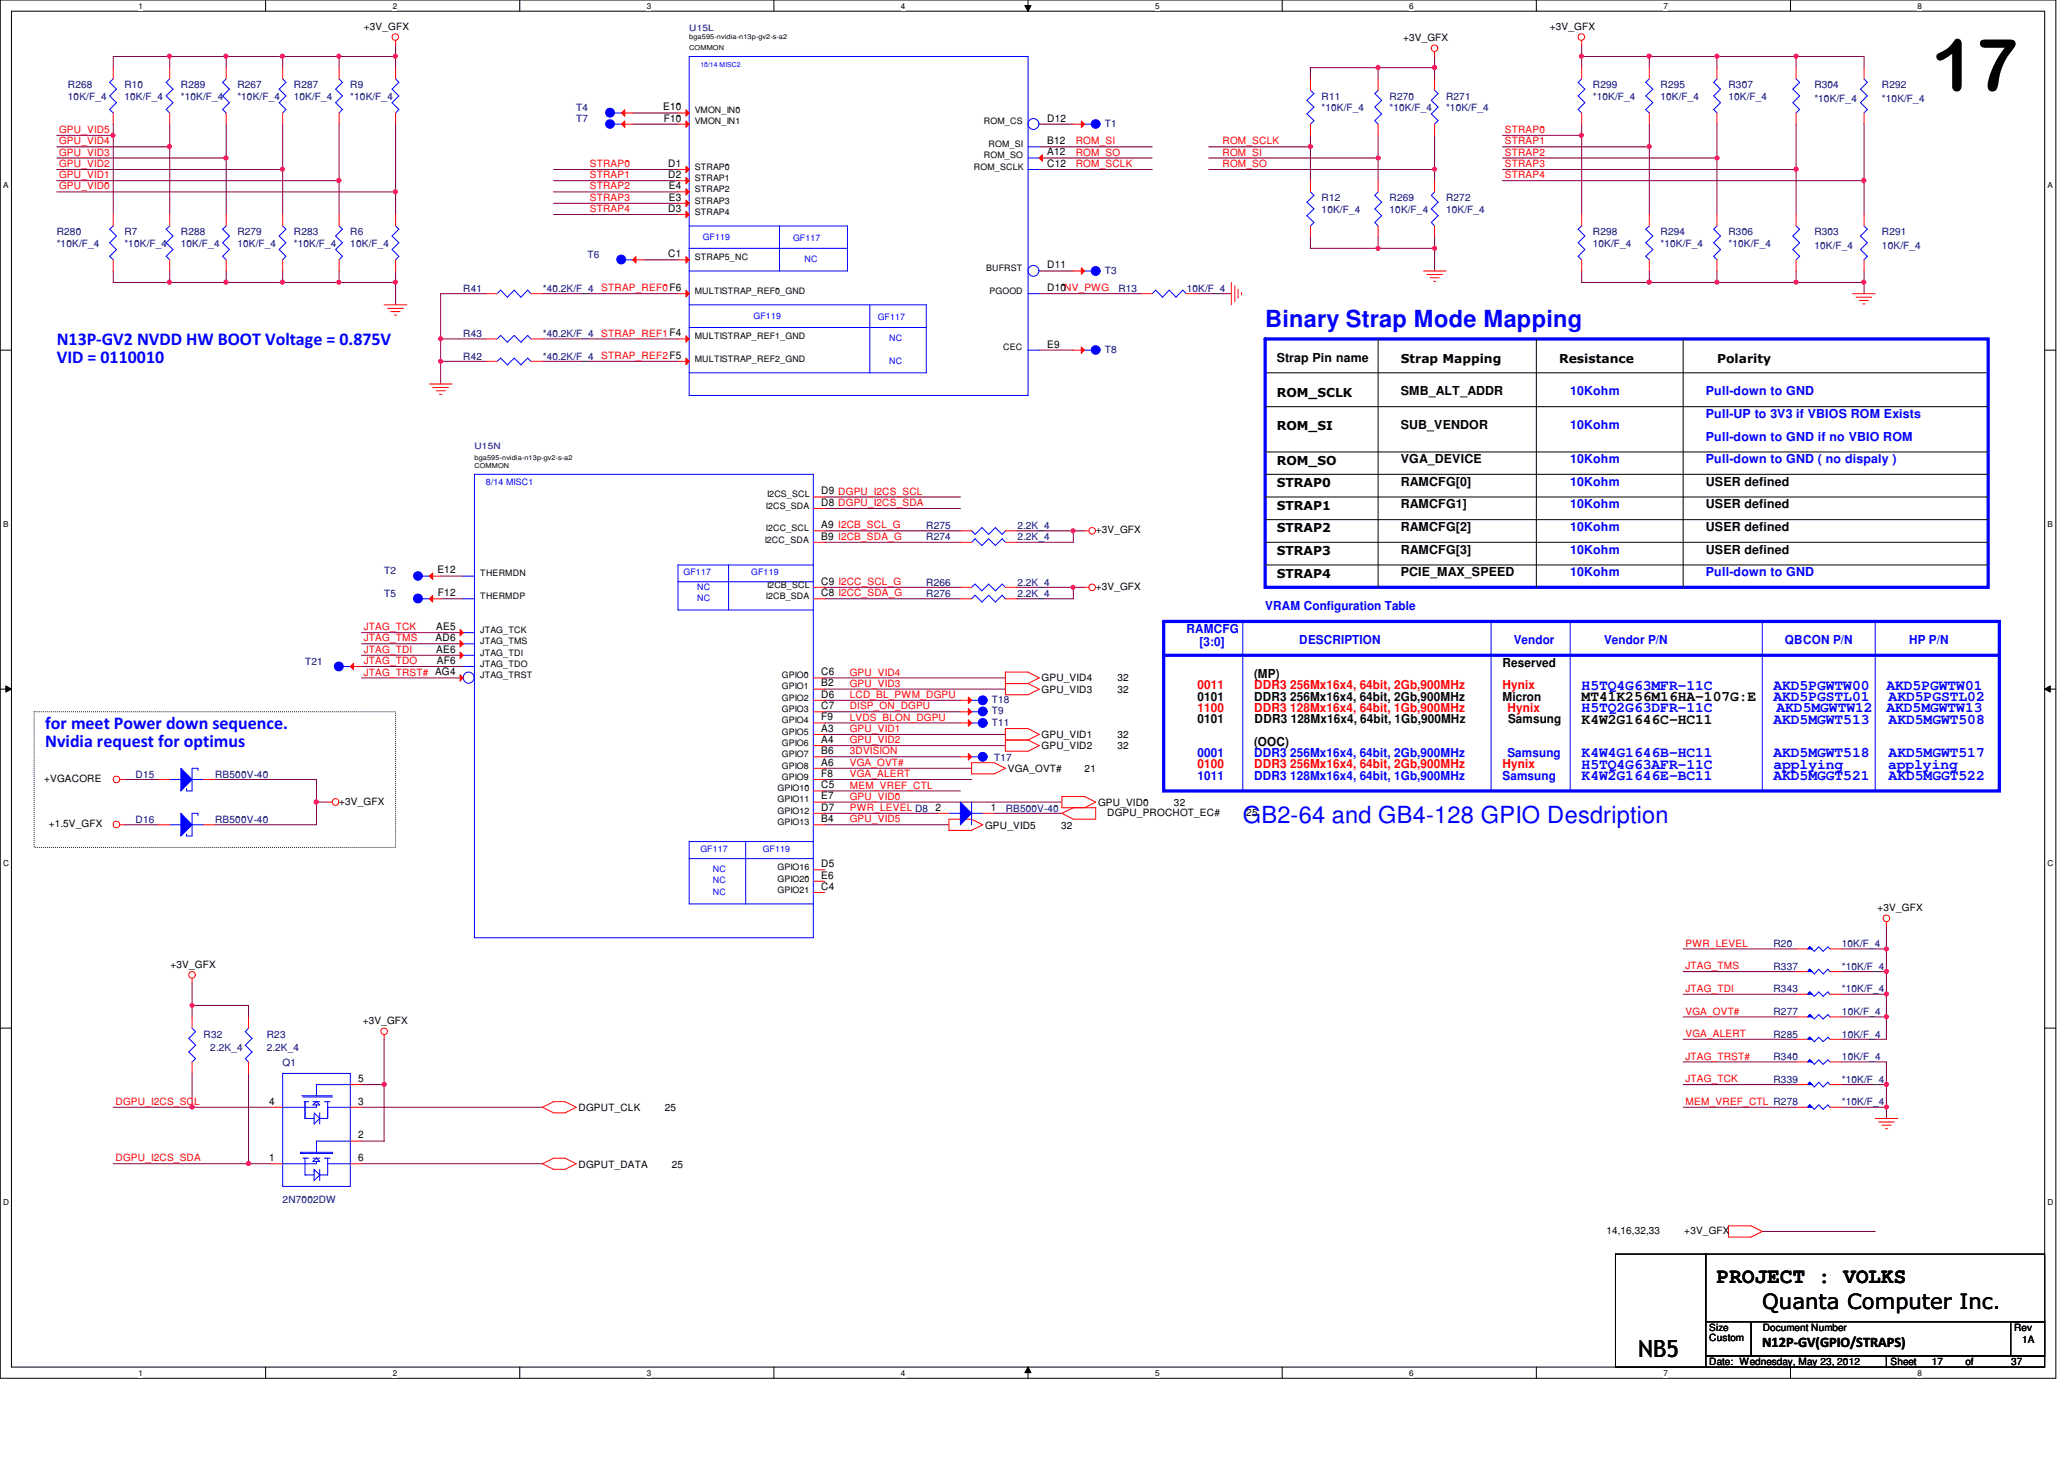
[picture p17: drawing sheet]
<svg xmlns="http://www.w3.org/2000/svg" width="297mm" height="210mm" viewBox="0 0 297 210" stroke-linecap="round" stroke-linejoin="round" font-family="sans-serif">
<defs><g id="words">
<text font-size="10.4" x="278" y="13">17</text>
<g font-size="3.4" fill="#00f">
<text x="182.1" y="47">Binary Strap Mode Mapping</text>
<text x="178.8" y="118.5">GB2-64 and GB4-128 GPIO Desdription</text>
</g>
<text font-size="3.4" x="235.7" y="195.2">NB5</text>
<g font-size="3">
<text x="247.1" y="184.6">PROJECT : VOLKS</text>
<text x="253.6" y="188.3">Quanta Computer Inc.</text>
</g>
<g font-size="2.6" fill="#00f">
<text x="8.2" y="52.2">VID = 0110010</text>
<text x="8.2" y="49.6">N13P-GV2 NVDD HW BOOT Voltage = 0.875V</text>
<text x="6.5" y="104.9">for meet Power down sequence.</text>
<text x="6.5" y="107.4">Nvidia request for optimus</text>
</g>
<g font-size="2.1" fill="#00f">
<text x="227.6" y="99.2">H5TQ4G63MFR-11C</text>
<text x="255.2" y="100.8">AKD5PGSTL01</text>
<text x="255.2" y="99.2">AKD5PGWTW00</text>
<text x="271.5" y="99.2">AKD5PGWTW01</text>
<text x="271.8" y="100.8">AKD5PGSTL02</text>
<text x="227.6" y="102.4">H5TQ2G63DFR-11C</text>
<text x="255.2" y="104.1">AKD5MGWT513</text>
<text x="255.7" y="102.4">AKD5MGWTW12</text>
<text x="271.5" y="102.4">AKD5MGWTW13</text>
<text x="271.8" y="104.1">AKD5MGWT508</text>
<text x="227.6" y="112.2">K4W2G1646E-BC11</text>
<text x="227.6" y="109">K4W4G1646B-HC11</text>
<text x="227.6" y="110.6">H5TQ4G63AFR-11C</text>
<text x="255.2" y="112.2">AKD5MGGT521</text>
<text x="255.2" y="109">AKD5MGWT518</text>
<text x="255.2" y="110.6">applying</text>
<text x="271.7" y="110.6">applying</text>
<text x="271.8" y="112.2">AKD5MGGT522</text>
<text x="271.8" y="109">AKD5MGWT517</text>
</g>
<g font-size="2.1">
<text x="227.6" y="100.8">MT41K256M16HA-107G:E</text>
<text x="227.6" y="104.1">K4W2G1646C-HC11</text>
<text x="253.6" y="193.8">N12P-GV(GPIO/STRAPS)</text>
</g>
<g font-size="1.8">
<text x="183.7" y="52">Strap Pin name</text>
<text x="201.6" y="52.2">Strap Mapping</text>
<text x="224.4" y="52.2">Resistance</text>
<text x="247.1" y="52.2">Polarity</text>
<text x="183.7" y="57.1">ROM_SCLK</text>
<text x="201.6" y="56.9">SMB_ALT_ADDR</text>
<text x="183.7" y="61.9">ROM_SI</text>
<text x="201.6" y="61.8">SUB_VENDOR</text>
<text x="183.7" y="70.1">STRAP0</text>
<text x="183.7" y="66.8">ROM_SO</text>
<text x="201.6" y="66.7">VGA_DEVICE</text>
<text x="201.6" y="69.9">RAMCFG[0]</text>
<text x="245.5" y="69.9">USER defined</text>
<text x="183.7" y="76.6">STRAP2</text>
<text x="183.7" y="73.3">STRAP1</text>
<text x="201.6" y="76.4">RAMCFG[2]</text>
<text x="201.6" y="73.2">RAMCFG1]</text>
<text x="245.5" y="73.2">USER defined</text>
<text x="245.5" y="76.4">USER defined</text>
<text x="183.7" y="83.1">STRAP4</text>
<text x="183.7" y="79.8">STRAP3</text>
<text x="201.6" y="79.7">RAMCFG[3]</text>
<text x="201.6" y="82.9">PCIE_MAX_SPEED</text>
<text x="245.5" y="79.7">USER defined</text>
<text x="216.2" y="95.9">Reserved</text>
<text x="172.3" y="100.8">0101</text>
<text x="180.5" y="100.8">DDR3</text>
<text x="180.5" y="97.5">(MP)</text>
<text x="185.7" y="100.8">256Mx16x4, 64bit, 2Gb,900MHz</text>
<text x="216.2" y="100.8">Micron</text>
<text x="172.3" y="104.1">0101</text>
<text x="180.5" y="107.3">(OOC)</text>
<text x="180.6" y="104.1">DDR3</text>
<text x="185.8" y="104.1">128Mx16x4, 64bit, 1Gb,900MHz</text>
<text x="217" y="104.1">Samsung</text>
</g>
<g font-size="1.8" fill="#00f">
<text x="226" y="56.9">10Kohm</text>
<text x="245.5" y="56.9">Pull-down to GND</text>
<text x="226" y="61.8">10Kohm</text>
<text x="245.5" y="63.4">Pull-down to GND if no VBIO ROM</text>
<text x="245.5" y="60.2">Pull-UP to 3V3 if VBIOS ROM Exists</text>
<text x="226" y="66.7">10Kohm</text>
<text x="226" y="69.9">10Kohm</text>
<text x="245.5" y="66.7">Pull-down to GND ( no dispaly )</text>
<text x="226" y="73.2">10Kohm</text>
<text x="226" y="76.4">10Kohm</text>
<text x="226" y="79.7">10Kohm</text>
<text x="226" y="82.9">10Kohm</text>
<text x="245.5" y="82.9">Pull-down to GND</text>
<text x="182.1" y="87.8">VRAM Configuration Table</text>
<text x="170.7" y="91.1">RAMCFG</text>
<text x="172.6" y="92.9">[3:0]</text>
<text x="187" y="92.7">DESCRIPTION</text>
<text x="217.9" y="92.7">Vendor</text>
<text x="230.8" y="92.7">Vendor P/N</text>
<text x="256.9" y="92.7">QBCON P/N</text>
<text x="274.7" y="92.7">HP P/N</text>
<text x="172.3" y="108.9">0001</text>
<text x="172.3" y="112.2">1011</text>
<text x="180.5" y="108.9">DDR3</text>
<text x="180.5" y="112.2">DDR3</text>
<text x="185.7" y="108.9">256Mx16x4, 64bit, 2Gb,900MHz</text>
<text x="185.7" y="112.2">128Mx16x4, 64bit, 1Gb,900MHz</text>
<text x="216.2" y="112.2">Samsung</text>
<text x="216.9" y="108.9">Samsung</text>
</g>
<g font-size="1.8" fill="#f00">
<text x="172.3" y="99.2">0011</text>
<text x="180.5" y="99.2">DDR3</text>
<text x="185.7" y="99.2">256Mx16x4, 64bit, 2Gb,900MHz</text>
<text x="216.2" y="99.2">Hynix</text>
<text x="172.3" y="102.4">1100</text>
<text x="180.5" y="102.4">DDR3</text>
<text x="185.7" y="102.4">128Mx16x4, 64bit, 1Gb,900MHz</text>
<text x="216.9" y="102.4">Hynix</text>
<text x="172.3" y="110.5">0100</text>
<text x="180.5" y="110.5">DDR3</text>
<text x="185.7" y="110.5">256Mx16x4, 64bit, 2Gb,900MHz</text>
<text x="216.2" y="110.5">Hynix</text>
</g>
<g font-size="1.5">
<text x="95.5" y="15.9">E10</text>
<text x="95.5" y="17.5">F10</text>
<text x="150.7" y="17.5">D12</text>
<text x="150.7" y="22.4">A12</text>
<text x="150.7" y="20.7">B12</text>
<text x="96.2" y="25.6">D2</text>
<text x="96.2" y="24">D1</text>
<text x="96.3" y="28.9">E3</text>
<text x="96.3" y="27.2">E4</text>
<text x="150.7" y="24">C12</text>
<text x="96.2" y="30.5">D3</text>
<text x="96.2" y="37">C1</text>
<text x="150.7" y="41.9">D10NV_PWG</text>
<text x="150.7" y="38.6">D11</text>
<text x="150.7" y="50">E9</text>
<text x="118.2" y="71.1">D9 DGPU_I2CS_SCL</text>
<text x="118.2" y="77.6">B9 I2CB_SDA_G</text>
<text x="118.2" y="76">A9 I2CB_SCL_G</text>
<text x="118.2" y="72.8">D8 DGPU_I2CS_SDA</text>
<text x="62.9" y="82.5">E12</text>
<text x="63" y="85.8">F12</text>
<text x="118.2" y="85.8">C8 I2CC_SDA_G</text>
<text x="118.2" y="84.1">C9 I2CC_SCL_G</text>
<text x="62.7" y="92.2">AD6</text>
<text x="62.8" y="93.9">AE6</text>
<text x="62.8" y="90.6">AE5</text>
<text x="62.9" y="95.5">AF6</text>
<text x="118.2" y="100.4">D6</text>
<text x="118.2" y="98.8">B2</text>
<text x="118.2" y="97.2">C6</text>
<text x="118.2" y="106.9">A4</text>
<text x="118.2" y="105.3">A3</text>
<text x="118.2" y="103.6">F9</text>
<text x="118.2" y="102">C7</text>
<text x="118.2" y="113.4">C5</text>
<text x="118.2" y="111.8">F8</text>
<text x="118.2" y="110.2">A6</text>
<text x="118.2" y="108.5">B6</text>
<text x="118.2" y="118.3">B4</text>
<text x="118.2" y="116.6">D7</text>
<text x="118.2" y="115">E7</text>
<text x="134.6" y="116.6">2</text>
<text x="142.6" y="116.6">1</text>
<text x="118.2" y="124.8">D5</text>
<text x="118.2" y="128">C4</text>
<text x="118.2" y="126.4">E6</text>
<text x="51.6" y="155.7">5</text>
<text x="38.7" y="158.9">4</text>
<text x="51.6" y="158.9">3</text>
<text x="38.7" y="167">1</text>
<text x="51.6" y="167">6</text>
<text x="51.6" y="163.8">2</text>
</g>
<g font-size="1.4">
<text x="52.4" y="4.3">+3V_GFX</text>
<text x="201.9" y="5.9">+3V_GFX</text>
<text x="223.1" y="4.3">+3V_GFX</text>
<text x="157.7" y="76.8">+3V_GFX</text>
<text x="157.7" y="84.9">+3V_GFX</text>
<text x="149.9" y="98">GPU_VID4</text>
<text x="149.9" y="99.7">GPU_VID3</text>
<text x="160.8" y="98">32</text>
<text x="160.8" y="99.7">32</text>
<text x="149.9" y="106.2">GPU_VID1</text>
<text x="149.9" y="107.8">GPU_VID2</text>
<text x="160.8" y="106.2">32</text>
<text x="160.8" y="107.8">32</text>
<text x="6.3" y="112.5">+VGACORE</text>
<text x="145" y="111.1">VGA_OVT#</text>
<text x="156.1" y="111.1">21</text>
<text x="7" y="119">+1.5V_GFX</text>
<text x="48.8" y="115.8">+3V_GFX</text>
<text x="141.8" y="119.2">GPU_VID5</text>
<text x="152.7" y="119.2">32</text>
<text x="158" y="116">GPU_VID0</text>
<text x="159.3" y="117.4">DGPU_PROCHOT_EC#</text>
<text x="168.9" y="116">32</text>
<text x="179.4" y="117.4">25</text>
<text x="270.2" y="131.1">+3V_GFX</text>
<text x="24.6" y="139.2">+3V_GFX</text>
<text x="52.2" y="147.3">+3V_GFX</text>
<text x="83.3" y="159.9">DGPUT_CLK</text>
<text x="95.7" y="159.9">25</text>
<text x="83.3" y="168">DGPUT_DATA</text>
<text x="96.7" y="168">25</text>
<text x="231.2" y="177.5">14,16,32,33</text>
<text x="242.4" y="177.5">+3V_GFX</text>
<text x="246" y="191.5">Size</text>
<text x="253.7" y="191.5">Document Number</text>
<text x="289.9" y="191.5">Rev</text>
<text x="246" y="193">Custom</text>
<text x="246" y="196.4">Date: Wednesday, May 23, 2012</text>
<text x="272.1" y="196.4">Sheet</text>
<text x="278" y="196.4">17</text>
<text x="282.9" y="196.4">of</text>
<text x="289.4" y="196.4">37</text>
<text x="291" y="193.2">1A</text>
</g>
<g font-size="1.4" fill="#00007f">
<text x="9.8" y="12.7">R268</text>
<text x="9.8" y="14.4">10K/F_4</text>
<text x="17.9" y="12.7">R10</text>
<text x="17.9" y="14.4">10K/F_4</text>
<text x="26" y="12.7">R289</text>
<text x="26" y="14.4">*10K/F_4</text>
<text x="34.2" y="12.7">R267</text>
<text x="34.2" y="14.4">*10K/F_4</text>
<text x="42.3" y="12.7">R287</text>
<text x="42.3" y="14.4">10K/F_4</text>
<text x="50.4" y="12.7">R9</text>
<text x="50.4" y="14.4">*10K/F_4</text>
<text x="82.9" y="16">T4</text>
<text x="82.9" y="17.6">T7</text>
<text x="190.2" y="14.4">R11</text>
<text x="190.2" y="16">*10K/F_4</text>
<text x="200" y="14.4">R270</text>
<text x="200" y="16">*10K/F_4</text>
<text x="208.1" y="14.4">R271</text>
<text x="208.1" y="16">*10K/F_4</text>
<text x="229.2" y="12.7">R299</text>
<text x="229.2" y="14.4">*10K/F_4</text>
<text x="239" y="12.7">R295</text>
<text x="239" y="14.4">10K/F_4</text>
<text x="248.7" y="12.7">R307</text>
<text x="248.7" y="14.4">10K/F_4</text>
<text x="261.1" y="12.7">R304</text>
<text x="261.1" y="14.6">*10K/F_4</text>
<text x="270.8" y="12.7">R292</text>
<text x="270.8" y="14.6">*10K/F_4</text>
<text x="159" y="18.2">T1</text>
<text x="190.2" y="29">R12</text>
<text x="200" y="29">R269</text>
<text x="208.1" y="29">R272</text>
<text x="8.2" y="33.9">R280</text>
<text x="8.2" y="35.5">*10K/F_4</text>
<text x="17.9" y="33.9">R7</text>
<text x="17.9" y="35.5">*10K/F_4</text>
<text x="26" y="33.9">R288</text>
<text x="26" y="35.5">10K/F_4</text>
<text x="34.2" y="33.9">R279</text>
<text x="34.2" y="35.5">10K/F_4</text>
<text x="42.3" y="33.9">R283</text>
<text x="42.3" y="35.5">*10K/F_4</text>
<text x="50.4" y="33.9">R6</text>
<text x="50.4" y="35.5">10K/F_4</text>
<text x="190.2" y="30.6">10K/F_4</text>
<text x="200" y="30.6">10K/F_4</text>
<text x="208.1" y="30.6">10K/F_4</text>
<text x="229.2" y="33.9">R298</text>
<text x="229.2" y="35.5">10K/F_4</text>
<text x="239" y="33.9">R294</text>
<text x="239" y="35.5">*10K/F_4</text>
<text x="248.7" y="33.9">R306</text>
<text x="248.7" y="35.5">*10K/F_4</text>
<text x="261.1" y="33.9">R303</text>
<text x="261.1" y="35.8">10K/F_4</text>
<text x="270.8" y="33.9">R291</text>
<text x="270.8" y="35.8">10K/F_4</text>
<text x="66.7" y="42">R41</text>
<text x="78.1" y="42">*40.2K/F_4</text>
<text x="84.5" y="37.1">T6</text>
<text x="159" y="39.4">T3</text>
<text x="160.9" y="42">R13</text>
<text x="170.8" y="42">10K/F_4</text>
<text x="66.7" y="48.5">R43</text>
<text x="66.7" y="51.7">R42</text>
<text x="78.1" y="48.5">*40.2K/F_4</text>
<text x="78.1" y="51.7">*40.2K/F_4</text>
<text x="159" y="50.8">T8</text>
<text x="133.3" y="76.1">R275</text>
<text x="133.3" y="77.7">R274</text>
<text x="146.4" y="76.1">2.2K_4</text>
<text x="146.4" y="77.7">2.2K_4</text>
<text x="55.3" y="82.6">T2</text>
<text x="55.3" y="85.9">T5</text>
<text x="133.3" y="85.9">R276</text>
<text x="133.3" y="84.2">R266</text>
<text x="146.4" y="85.9">2.2K_4</text>
<text x="146.4" y="84.2">2.2K_4</text>
<text x="43.9" y="95.6">T21</text>
<text x="142.7" y="101.1">T18</text>
<text x="142.7" y="102.8">T9</text>
<text x="142.7" y="104.4">T11</text>
<text x="19.5" y="111.9">D15</text>
<text x="31" y="111.9">RB500V-40</text>
<text x="143.1" y="109.4">T17</text>
<text x="19.5" y="118.4">D16</text>
<text x="31" y="118.4">RB500V-40</text>
<text x="144.7" y="116.8">RB500V-40</text>
<text x="255.2" y="136.3">R20</text>
<text x="265.1" y="136.3">10K/F_4</text>
<text x="255.2" y="139.5">R337</text>
<text x="255.2" y="142.7">R343</text>
<text x="265.1" y="139.5">*10K/F_4</text>
<text x="265.1" y="142.7">*10K/F_4</text>
<text x="29.3" y="149.3">R32</text>
<text x="38.4" y="149.3">R23</text>
<text x="255.2" y="146">R277</text>
<text x="255.2" y="149.3">R285</text>
<text x="265.1" y="146">10K/F_4</text>
<text x="265.1" y="149.3">10K/F_4</text>
<text x="30.3" y="151.2">2.2K_4</text>
<text x="38.4" y="151.2">2.2K_4</text>
<text x="40.7" y="153.3">Q1</text>
<text x="255.2" y="155.8">R339</text>
<text x="255.2" y="152.5">R340</text>
<text x="265.1" y="155.8">*10K/F_4</text>
<text x="265.1" y="152.5">10K/F_4</text>
<text x="265.1" y="159">*10K/F_4</text>
<text x="40.7" y="173">2N7002DW</text>
</g>
<g font-size="1.4" fill="#f00">
<text x="8.5" y="19.1">GPU_VID5</text>
<text x="8.5" y="20.8">GPU_VID4</text>
<text x="8.5" y="22.4">GPU_VID3</text>
<text x="154.8" y="22.4">ROM_SO</text>
<text x="154.8" y="20.8">ROM_SI</text>
<text x="175.9" y="22.4">ROM_SI</text>
<text x="175.9" y="20.8">ROM_SCLK</text>
<text x="216.6" y="19.1">STRAP0</text>
<text x="216.6" y="20.8">STRAP1</text>
<text x="216.6" y="22.4">STRAP2</text>
<text x="8.5" y="24">GPU_VID2</text>
<text x="8.5" y="25.7">GPU_VID1</text>
<text x="8.5" y="27.3">GPU_VID0</text>
<text x="84.9" y="27.3">STRAP2</text>
<text x="84.9" y="25.7">STRAP1</text>
<text x="84.9" y="24">STRAP0</text>
<text x="84.9" y="28.9">STRAP3</text>
<text x="154.8" y="24">ROM_SCLK</text>
<text x="175.9" y="24">ROM_SO</text>
<text x="216.6" y="24">STRAP3</text>
<text x="216.6" y="25.7">STRAP4</text>
<text x="84.9" y="30.5">STRAP4</text>
<text x="86.5" y="41.9">STRAP_REF0F6</text>
<text x="86.5" y="48.4">STRAP_REF1F4</text>
<text x="86.5" y="51.6">STRAP_REF2F5</text>
<text x="52.4" y="93.9">JTAG_TDI</text>
<text x="52.4" y="90.7">JTAG_TCK</text>
<text x="52.4" y="95.5">JTAG_TDO</text>
<text x="52.4" y="92.3">JTAG_TMS</text>
<text x="52.4" y="97.2">JTAG_TRST# AG4</text>
<text x="122.3" y="97.2">GPU_VID4</text>
<text x="122.3" y="100.4">LCD_BL_PWM_DGPU</text>
<text x="122.3" y="98.8">GPU_VID3</text>
<text x="122.3" y="102.1">DISP_ON_DGPU</text>
<text x="122.3" y="103.7">LVDS_BLON_DGPU</text>
<text x="122.3" y="106.9">GPU_VID2</text>
<text x="122.3" y="105.3">GPU_VID1</text>
<text x="122.3" y="113.5">MEM_VREF_CTL</text>
<text x="122.3" y="108.5">3DVISION</text>
<text x="122.3" y="110.2">VGA_OVT#</text>
<text x="122.3" y="111.8">VGA_ALERT</text>
<text x="122.3" y="115.1">GPU_VID0</text>
<text x="122.3" y="118.3">GPU_VID5</text>
<text x="122.3" y="116.7">PWR_LEVEL D8</text>
<text x="242.6" y="136.2">PWR_LEVEL</text>
<text x="242.6" y="139.4">JTAG_TMS</text>
<text x="242.6" y="142.7">JTAG_TDI</text>
<text x="242.6" y="146">VGA_OVT#</text>
<text x="242.6" y="149.2">VGA_ALERT</text>
<text x="242.6" y="152.4">JTAG_TRST#</text>
<text x="242.6" y="155.7">JTAG_TCK</text>
<text x="16.6" y="159">DGPU_I2CS_SC</text>
<text x="27.9" y="159">L</text>
<text x="242.6" y="159">MEM_VREF_CTL R278</text>
<text x="16.6" y="167.1">DGPU_I2CS_SDA</text>
</g>
<g font-size="1.3" fill="#00007f">
<text x="99.2" y="4.4">U15L</text>
<text x="68.3" y="64.6">U15N</text>
</g>
<g font-size="1.3">
<text x="100" y="17.9">VMON_IN1</text>
<text x="100" y="16.3">VMON_IN0</text>
<text x="141.6" y="17.9">ROM_CS</text>
<text x="141.6" y="22.8">ROM_SO</text>
<text x="142.3" y="21.2">ROM_SI</text>
<text x="100" y="29.3">STRAP3</text>
<text x="100" y="27.7">STRAP2</text>
<text x="100" y="26">STRAP1</text>
<text x="100" y="24.4">STRAP0</text>
<text x="140.2" y="24.4">ROM_SCLK</text>
<text x="100" y="30.9">STRAP4</text>
<text x="100" y="37.4">STRAP5_NC</text>
<text x="141.9" y="39">BUFRST</text>
<text x="100" y="42.3">MULTISTRAP_REF0_GND</text>
<text x="142.4" y="42.3">PGOOD</text>
<text x="100" y="52.1">MULTISTRAP_REF2_GND</text>
<text x="100" y="48.8">MULTISTRAP_REF1_GND</text>
<text x="144.4" y="50.4">CEC</text>
<text x="110.4" y="71.5">I2CS_SCL</text>
<text x="110.2" y="76.5">I2CC_SCL</text>
<text x="110.2" y="73.2">I2CS_SDA</text>
<text x="69.1" y="82.9">THERMDN</text>
<text x="110.1" y="78.1">I2CC_SDA</text>
<text x="69.1" y="86.2">THERMDP</text>
<text x="110.2" y="86.2">I2CB_SDA</text>
<text x="110.4" y="84.6">I2CB_SCL</text>
<text x="69.1" y="95.9">JTAG_TDO</text>
<text x="69.1" y="94.3">JTAG_TDI</text>
<text x="69.1" y="92.7">JTAG_TMS</text>
<text x="69.1" y="91.1">JTAG_TCK</text>
<text x="69.1" y="97.6">JTAG_TRST</text>
<text x="112.5" y="100.8">GPIO2</text>
<text x="112.5" y="99.2">GPIO1</text>
<text x="112.5" y="97.6">GPIO0</text>
<text x="112.5" y="107.3">GPIO6</text>
<text x="112.5" y="105.7">GPIO5</text>
<text x="112.5" y="104.1">GPIO4</text>
<text x="112.5" y="102.4">GPIO3</text>
<text x="111.9" y="113.8">GPIO10</text>
<text x="112.5" y="112.2">GPIO9</text>
<text x="112.5" y="110.6">GPIO8</text>
<text x="112.5" y="109">GPIO7</text>
<text x="111.9" y="118.7">GPIO13</text>
<text x="111.9" y="117.1">GPIO12</text>
<text x="111.9" y="115.4">GPIO11</text>
<text x="111.9" y="125.2">GPIO16</text>
<text x="111.9" y="128.4">GPIO21</text>
<text x="111.9" y="126.8">GPIO20</text>
</g>
<g font-size="1.3" fill="#00f">
<text x="101.1" y="34.5">GF119</text>
<text x="114.1" y="34.7">GF117</text>
<text x="115.8" y="37.8">NC</text>
<text x="108.5" y="45.9">GF119</text>
<text x="126.3" y="46">GF117</text>
<text x="128" y="52.4">NC</text>
<text x="128" y="49.1">NC</text>
<text x="69.9" y="69.8">8/14 MISC1</text>
<text x="98.4" y="82.8">GF117</text>
<text x="108.1" y="82.8">GF119</text>
<text x="100.3" y="86.5">NC</text>
<text x="100.3" y="84.9">NC</text>
<text x="100.8" y="122.6">GF117</text>
<text x="102.6" y="125.5">NC</text>
<text x="109.8" y="122.6">GF119</text>
<text x="102.6" y="128.8">NC</text>
<text x="102.6" y="127">NC</text>
</g>
<g font-size="1.2">
<text x="19.9" y="1.2">1</text>
<text x="56.5" y="1.2">2</text>
<text x="93.1" y="1.2">3</text>
<text x="129.7" y="1.2">4</text>
<text x="166.2" y="1.2">5</text>
<text x="202.8" y="1.2">6</text>
<text x="239.4" y="1.2">7</text>
<text x="276" y="1.2">8</text>
<text x=".5" y="27.1">A</text>
<text x="294.7" y="27.1">A</text>
<text x=".5" y="75.8">B</text>
<text x="294.7" y="75.8">B</text>
<text x=".5" y="124.6">C</text>
<text x="294.7" y="124.6">C</text>
<text x=".5" y="173.3">D</text>
<text x="294.7" y="173.3">D</text>
<text x="19.9" y="197.9">1</text>
<text x="56.5" y="197.9">2</text>
<text x="93.1" y="197.9">3</text>
<text x="129.7" y="197.9">4</text>
<text x="166.2" y="197.9">5</text>
<text x="202.8" y="197.9">6</text>
<text x="239.4" y="197.9">7</text>
<text x="276" y="197.9">8</text>
</g>
<g font-size="1">
<text x="99.2" y="5.6">bga595-nvidia-n13p-gv2-s-a2</text>
<text x="99.2" y="7.2">COMMON</text>
<text x="68.3" y="67.4">COMMON</text>
<text x="68.3" y="66.2">bga595-nvidia-n13p-gv2-s-a2</text>
</g>
<text font-size="1" fill="#00f" x="100.8" y="9.7">10/14 MISC2</text>
</g></defs>
<path d="M0 0h295.9v198.3h-295.9zM1.6 1.6h292.7v195.1h-292.7z" fill="none" stroke="#000" stroke-width=".14"/>
<g fill="#fff">
<path d="M19.9 .2h.6v1.3h-.6z"/>
<path d="M19.9 196.8h.6v1.4h-.6z"/>
</g>
<path d="M38.2 0v1.6M38.2 196.7v1.6" fill="none" stroke="#000" stroke-width=".14"/>
<g fill="#fff">
<path d="M56.5 .2h.6v1.3h-.6z"/>
<path d="M56.5 196.8h.6v1.4h-.6z"/>
</g>
<path d="M74.8 0v1.6M74.8 196.7v1.6" fill="none" stroke="#000" stroke-width=".14"/>
<g fill="#fff">
<path d="M93.1 .2h.6v1.3h-.6z"/>
<path d="M93.1 196.8h.6v1.4h-.6z"/>
</g>
<path d="M111.4 0v1.6M111.4 196.7v1.6" fill="none" stroke="#000" stroke-width=".14"/>
<g fill="#fff">
<path d="M129.7 .2h.6v1.3h-.6z"/>
<path d="M129.7 196.8h.6v1.4h-.6z"/>
</g>
<path d="M147.5 .8h.9l-.4 .8zM148 0v1.6M148 196.7l.4 .8h-.9zM148 196.7v1.6" fill="none" stroke="#000" stroke-width=".14"/>
<path d="M147.5 .8h.9l-.4 .8zM148 196.7l.4 .8h-.9z" fill="#000"/>
<g fill="#fff">
<path d="M166.2 .2h.6v1.3h-.6z"/>
<path d="M166.2 196.8h.6v1.4h-.6z"/>
</g>
<path d="M184.5 0v1.6M184.5 196.7v1.6" fill="none" stroke="#000" stroke-width=".14"/>
<g fill="#fff">
<path d="M202.8 .2h.6v1.3h-.6z"/>
<path d="M202.8 196.8h.6v1.4h-.6z"/>
</g>
<path d="M221.1 0v1.6M221.1 196.7v1.6" fill="none" stroke="#000" stroke-width=".14"/>
<g fill="#fff">
<path d="M239.4 .2h.6v1.3h-.6z"/>
<path d="M239.4 196.8h.6v1.4h-.6z"/>
</g>
<path d="M257.7 0v1.6M257.7 196.7v1.6" fill="none" stroke="#000" stroke-width=".14"/>
<g fill="#fff">
<path d="M276 .2h.6v1.3h-.6z"/>
<path d="M276 196.8h.6v1.4h-.6z"/>
<path d="M.5 26h.7v1.3h-.7z"/>
<path d="M294.7 26h.7v1.3h-.7z"/>
<path d="M.5 74.8h.7v1.3h-.7z"/>
<path d="M294.7 74.8h.7v1.3h-.7z"/>
</g>
<path d="M0 50.4h1.6M294.3 50.4h1.6" fill="none" stroke="#000" stroke-width=".14"/>
<g fill="#fff">
<path d="M.5 123.5h.8v1.3h-.8z"/>
<path d="M294.7 123.5h.8v1.3h-.8z"/>
</g>
<path d="M0 99.1h1.6M.8 98.7l.8 .4-.8 .5zM294.3 99.1l.8-.4v.9zM294.3 99.1h1.6" fill="none" stroke="#000" stroke-width=".14"/>
<path d="M.8 98.7l.8 .4-.8 .5zM294.3 99.1l.8-.4v.9z" fill="#000"/>
<g fill="#fff">
<path d="M.5 172.3h.8v1.3h-.8z"/>
<path d="M294.7 172.3h.8v1.3h-.8z"/>
</g>
<g fill="none" stroke="#000" stroke-width=".14">
<path d="M182.1 53.6h104M182.1 58.5h104M198.3 48.8v35.7M221.1 48.8v35.7M242.2 48.8v35.7M182.1 68.2h104M182.1 65h104M182.1 74.8h104M182.1 71.5h104M182.1 78h104M182.1 81.3h104M0 147.9h1.6"/>
<path d="M294.3 147.9h1.6"/>
</g>
<path d="M182.1 48.8h104v35.7h-104zM167.5 89.4h120.2v24.4h-120.2zM167.5 94.3h120.2" fill="none" stroke="#00f" stroke-width=".47"/>
<path d="M178.9 89.4v24.4M214.6 89.4v24.4M226 89.4v24.4M253.6 89.4v24.4M269.9 89.4v24.4" fill="none" stroke="#00f" stroke-width=".14"/>
<path d="M4.9 102.4v19.5h52v-19.5h-52" fill="none" stroke="#000" stroke-width=".14" stroke-dasharray="0 .3"/>
<path d="M149.6 42.2h14.6M271.5 143v3.3" fill="none" stroke="#7f003f" stroke-width=".14"/>
<circle cx="271.5" cy="146.3" r=".3" fill="#f0f"/>
<circle cx="271.5" cy="146.3" r=".3" fill="none" stroke="#f0f" stroke-width=".14"/>
<circle cx="271.5" cy="143" r=".3" fill="#f0f"/>
<circle cx="271.5" cy="143" r=".3" fill="none" stroke="#f0f" stroke-width=".14"/>
<g fill="none" stroke="#7f003f" stroke-width=".14">
<path d="M149.6 17.9h4.9M79.7 27.6h17.9M79.7 26h17.9M79.7 24.4h17.9M149.6 24.4h16.2M149.6 22.7h16.2M149.6 21.1h16.2M63.4 52v3.2M69.9 42.2h-6.5v6.6h6.5M78.1 42.2h19.5M78.1 48.8h19.5M118.7 76.4h19.5"/>
<path d="M118.7 78h19.5M52 97.5h14.7M52 94.3h14.7M52 91h14.7M52 95.9h14.7M52 92.6h14.7M63.4 82.9h3.3M63.4 86.1h3.3M118.7 97.5h26M118.7 113.8h19.5M118.7 115.4h34.1M118.7 118.7h17.9"/>
<path d="M118.7 100.8h19.5M118.7 102.4h19.5M118.7 104h19.5M118.7 107.3h26M118.7 105.7h26M118.7 108.9h19.5M118.7 110.5h21.1M118.7 112.1h21.1M27.6 159.3h11.4M242.2 152.8h16.3M242.2 146.3h16.3M242.2 149.5h16.3"/>
<path d="M265 152.8h6.5M265 146.3h6.5v3.2h-6.5M253.6 177.2h16.3"/>
</g>
<circle cx="27.6" cy="159.3" r=".3" fill="#f0f"/>
<circle cx="27.6" cy="159.3" r=".3" fill="none" stroke="#f0f" stroke-width=".14"/>
<path d="M35.8 167.4h3.2" fill="none" stroke="#7f003f" stroke-width=".14"/>
<circle cx="35.8" cy="167.4" r=".3" fill="#f0f"/>
<circle cx="35.8" cy="167.4" r=".3" fill="none" stroke="#f0f" stroke-width=".14"/>
<path d="M156.1 76.4h-1.6v1.6h-8.2M146.3 84.5h8.2v1.6h-8.2M52 167.4h26.1" fill="none" stroke="#7f003f" stroke-width=".14"/>
<circle cx="154.4" cy="84.5" r=".3" fill="#f0f"/>
<circle cx="154.4" cy="84.5" r=".3" fill="none" stroke="#f0f" stroke-width=".14"/>
<path d="M118.7 84.5h19.5M118.7 86.1h19.5M154.5 84.5h1.6M118.7 117h16.3M242.2 139.8h16.3M265 139.8h6.5M271.5 136.5v6.5h-6.5M242.2 143h16.3M242.2 156h16.3M242.2 159.3h16.3M265 159.3h6.5v1.6M271.5 152.8v3.2h-6.5" fill="none" stroke="#7f003f" stroke-width=".14"/>
<circle cx="271.5" cy="139.8" r=".31" fill="#f0f"/>
<circle cx="271.5" cy="139.8" r=".31" fill="none" stroke="#f0f" stroke-width=".14"/>
<circle cx="271.5" cy="136.5" r=".3" fill="#f0f"/>
<circle cx="271.5" cy="136.5" r=".3" fill="none" stroke="#f0f" stroke-width=".14"/>
<path d="M216.2 19.5h11.4" fill="none" stroke="#7f003f" stroke-width=".14"/>
<circle cx="227.6" cy="19.5" r=".3" fill="#f0f"/>
<circle cx="227.6" cy="19.5" r=".3" fill="none" stroke="#f0f" stroke-width=".14"/>
<path d="M188.6 11.3v-1.6h9.7v1.6M206.5 9.7v1.6M227.6 17.9v13M227.6 8.1h9.8M173.9 22.7h24.4M188.6 21.1v4.9M188.6 34.1v1.6h9.7M206.5 24.4v1.6M206.5 34.1v1.6M237.4 21.1v9.8M247.1 39v1.6" fill="none" stroke="#7f003f" stroke-width=".14"/>
<circle cx="198.3" cy="22.7" r=".3" fill="#f0f"/>
<circle cx="198.3" cy="22.7" r=".3" fill="none" stroke="#f0f" stroke-width=".14"/>
<path d="M173.9 21.1h14.7" fill="none" stroke="#7f003f" stroke-width=".14"/>
<circle cx="188.6" cy="21.1" r=".31" fill="#f0f"/>
<circle cx="188.6" cy="21.1" r=".31" fill="none" stroke="#f0f" stroke-width=".14"/>
<path d="M188.6 19.5v1.6M198.3 19.5v6.5M198.3 34.1v1.6M237.4 40.6h9.7" fill="none" stroke="#7f003f" stroke-width=".14"/>
<circle cx="247.1" cy="40.6" r=".3" fill="#f0f"/>
<circle cx="247.1" cy="40.6" r=".3" fill="none" stroke="#f0f" stroke-width=".14"/>
<circle cx="237.3" cy="40.6" r=".31" fill="#f0f"/>
<circle cx="237.3" cy="40.6" r=".31" fill="none" stroke="#f0f" stroke-width=".14"/>
<path d="M247.1 8.1v1.6M216.2 21.1h21.2M247.1 22.7v8.2" fill="none" stroke="#7f003f" stroke-width=".14"/>
<circle cx="237.3" cy="21.1" r=".31" fill="#f0f"/>
<circle cx="237.3" cy="21.1" r=".31" fill="none" stroke="#f0f" stroke-width=".14"/>
<path d="M198.3 9.7h8.2M237.4 17.9v3.2" fill="none" stroke="#7f003f" stroke-width=".14"/>
<circle cx="206.4" cy="9.7" r=".31" fill="#f0f"/>
<circle cx="206.4" cy="9.7" r=".31" fill="none" stroke="#f0f" stroke-width=".14"/>
<circle cx="198.3" cy="9.7" r=".31" fill="#f0f"/>
<circle cx="198.3" cy="9.7" r=".31" fill="none" stroke="#f0f" stroke-width=".14"/>
<path d="M173.9 24.4h32.6" fill="none" stroke="#7f003f" stroke-width=".14"/>
<circle cx="206.5" cy="24.3" r=".3" fill="#f0f"/>
<circle cx="206.5" cy="24.3" r=".3" fill="none" stroke="#f0f" stroke-width=".14"/>
<path d="M247.1 8.1h11.4M216.2 22.7h30.9" fill="none" stroke="#7f003f" stroke-width=".14"/>
<circle cx="247.1" cy="22.7" r=".3" fill="#f0f"/>
<circle cx="247.1" cy="22.7" r=".3" fill="none" stroke="#f0f" stroke-width=".14"/>
<path d="M198.3 35.7h8.2" fill="none" stroke="#7f003f" stroke-width=".14"/>
<circle cx="206.5" cy="35.7" r=".3" fill="#f0f"/>
<circle cx="206.5" cy="35.7" r=".3" fill="none" stroke="#f0f" stroke-width=".14"/>
<circle cx="198.3" cy="35.7" r=".3" fill="#f0f"/>
<circle cx="198.3" cy="35.7" r=".3" fill="none" stroke="#f0f" stroke-width=".14"/>
<path d="M206.5 8.1v1.6M206.5 19.5v4.9M247.1 17.9v4.8M271.5 156v3.3" fill="none" stroke="#7f003f" stroke-width=".14"/>
<circle cx="271.5" cy="159.3" r=".3" fill="#f0f"/>
<circle cx="271.5" cy="159.3" r=".3" fill="none" stroke="#f0f" stroke-width=".14"/>
<circle cx="271.5" cy="156" r=".31" fill="#f0f"/>
<circle cx="271.5" cy="156" r=".31" fill="none" stroke="#f0f" stroke-width=".14"/>
<path d="M146.3 76.4h8.2" fill="none" stroke="#7f003f" stroke-width=".14"/>
<circle cx="154.4" cy="76.4" r=".3" fill="#f0f"/>
<circle cx="154.4" cy="76.4" r=".3" fill="none" stroke="#f0f" stroke-width=".14"/>
<path d="M258.5 8.1v1.6M268.3 8.1v1.6M79.7 30.9h17.9M79.7 29.3h17.9M149.6 39h4.9M206.5 35.7v3.3M216.2 24.4h42.3v6.5M172.3 42.2h4.9M268.3 40.6v1.6M118.7 71.5h19.5M118.7 73.2h19.5" fill="none" stroke="#7f003f" stroke-width=".14"/>
<circle cx="258.5" cy="24.3" r=".3" fill="#f0f"/>
<circle cx="258.5" cy="24.3" r=".3" fill="none" stroke="#f0f" stroke-width=".14"/>
<path d="M258.5 17.9v6.5M216.2 26h52.1" fill="none" stroke="#7f003f" stroke-width=".14"/>
<circle cx="268.2" cy="26" r=".31" fill="#f0f"/>
<circle cx="268.2" cy="26" r=".31" fill="none" stroke="#f0f" stroke-width=".14"/>
<path d="M258.5 8.1h9.8M268.3 17.9v8.1" fill="none" stroke="#7f003f" stroke-width=".14"/>
<circle cx="258.5" cy="8.1" r=".3" fill="#f0f"/>
<circle cx="258.5" cy="8.1" r=".3" fill="none" stroke="#f0f" stroke-width=".14"/>
<path d="M258.5 39v1.6M268.3 39v1.6h-21.2" fill="none" stroke="#7f003f" stroke-width=".14"/>
<circle cx="268.2" cy="40.6" r=".3" fill="#f0f"/>
<circle cx="268.2" cy="40.6" r=".3" fill="none" stroke="#f0f" stroke-width=".14"/>
<circle cx="258.5" cy="40.6" r=".3" fill="#f0f"/>
<circle cx="258.5" cy="40.6" r=".3" fill="none" stroke="#f0f" stroke-width=".14"/>
<path d="M227.6 39v1.6h9.8v-1.6M268.3 26v4.9M63.4 48.8v3.2h6.5M78.1 52h19.5" fill="none" stroke="#7f003f" stroke-width=".14"/>
<circle cx="63.4" cy="52" r=".3" fill="#f0f"/>
<circle cx="63.4" cy="52" r=".3" fill="none" stroke="#f0f" stroke-width=".14"/>
<circle cx="63.4" cy="48.7" r=".3" fill="#f0f"/>
<circle cx="63.4" cy="48.7" r=".3" fill="none" stroke="#f0f" stroke-width=".14"/>
<path d="M91.1 16.3h6.5M91.1 17.9h6.5M92.7 37.4h4.9M149.6 50.4h4.9M118.7 99.1h26M27.6 154.4v4.9h-11.3M27.6 146.3v-1.6h8.2v1.6M35.8 154.4v13h-19.5M52 156h3.3v8.2h-3.3M52 159.3h26.1" fill="none" stroke="#7f003f" stroke-width=".14"/>
<circle cx="27.6" cy="144.6" r=".3" fill="#f0f"/>
<circle cx="27.6" cy="144.6" r=".3" fill="none" stroke="#f0f" stroke-width=".14"/>
<path d="M27.6 141.4v3.3M55.3 149.5v6.5" fill="none" stroke="#7f003f" stroke-width=".14"/>
<circle cx="55.3" cy="156" r=".31" fill="#f0f"/>
<circle cx="55.3" cy="156" r=".31" fill="none" stroke="#f0f" stroke-width=".14"/>
<path d="M227.6 8.1v1.6M237.4 8.1v1.6" fill="none" stroke="#7f003f" stroke-width=".14"/>
<circle cx="227.6" cy="8.1" r=".3" fill="#f0f"/>
<circle cx="227.6" cy="8.1" r=".3" fill="none" stroke="#f0f" stroke-width=".14"/>
<path d="M32.6 40.6h8.1M242.2 136.5h16.3M271.5 133.3v3.2h-6.5" fill="none" stroke="#7f003f" stroke-width=".14"/>
<circle cx="40.6" cy="40.6" r=".3" fill="#f0f"/>
<circle cx="40.6" cy="40.6" r=".3" fill="none" stroke="#f0f" stroke-width=".14"/>
<circle cx="32.5" cy="40.6" r=".3" fill="#f0f"/>
<circle cx="32.5" cy="40.6" r=".3" fill="none" stroke="#f0f" stroke-width=".14"/>
<path d="M56.9 40.6v3.3" fill="none" stroke="#7f003f" stroke-width=".14"/>
<circle cx="56.9" cy="40.6" r=".3" fill="#f0f"/>
<circle cx="56.9" cy="40.6" r=".3" fill="none" stroke="#f0f" stroke-width=".14"/>
<path d="M8.2 19.5h8.1M16.3 17.9v13M40.7 39v1.6" fill="none" stroke="#7f003f" stroke-width=".14"/>
<circle cx="16.3" cy="19.5" r=".3" fill="#f0f"/>
<circle cx="16.3" cy="19.5" r=".3" fill="none" stroke="#f0f" stroke-width=".14"/>
<path d="M16.3 8.1h8.1" fill="none" stroke="#7f003f" stroke-width=".14"/>
<circle cx="24.4" cy="8.1" r=".3" fill="#f0f"/>
<circle cx="24.4" cy="8.1" r=".3" fill="none" stroke="#f0f" stroke-width=".14"/>
<path d="M24.4 21.1v9.8M32.6 39v1.6" fill="none" stroke="#7f003f" stroke-width=".14"/>
<circle cx="24.4" cy="21.1" r=".3" fill="#f0f"/>
<circle cx="24.4" cy="21.1" r=".3" fill="none" stroke="#f0f" stroke-width=".14"/>
<path d="M32.6 22.7v8.2M24.4 40.6h8.2" fill="none" stroke="#7f003f" stroke-width=".14"/>
<circle cx="32.5" cy="22.7" r=".3" fill="#f0f"/>
<circle cx="32.5" cy="22.7" r=".3" fill="none" stroke="#f0f" stroke-width=".14"/>
<path d="M24.4 17.9v3.2h-16.2M32.6 8.1v1.6M32.6 17.9v4.8h-24.4M16.3 39v1.6h8.1v-1.6" fill="none" stroke="#7f003f" stroke-width=".14"/>
<circle cx="24.4" cy="40.6" r=".3" fill="#f0f"/>
<circle cx="24.4" cy="40.6" r=".3" fill="none" stroke="#f0f" stroke-width=".14"/>
<path d="M16.3 8.1v1.6M24.4 8.1v1.6M40.7 8.1v1.6M48.8 8.1v1.6M56.9 8.1v1.6M8.2 24.4h32.5v6.5" fill="none" stroke="#7f003f" stroke-width=".14"/>
<circle cx="40.6" cy="24.3" r=".3" fill="#f0f"/>
<circle cx="40.6" cy="24.3" r=".3" fill="none" stroke="#f0f" stroke-width=".14"/>
<path d="M40.7 17.9v6.5M48.8 17.9v13M8.2 26h40.6" fill="none" stroke="#7f003f" stroke-width=".14"/>
<circle cx="48.8" cy="26" r=".31" fill="#f0f"/>
<circle cx="48.8" cy="26" r=".31" fill="none" stroke="#f0f" stroke-width=".14"/>
<path d="M40.7 8.1h8.1" fill="none" stroke="#7f003f" stroke-width=".14"/>
<circle cx="48.8" cy="8.1" r=".3" fill="#f0f"/>
<circle cx="48.8" cy="8.1" r=".3" fill="none" stroke="#f0f" stroke-width=".14"/>
<path d="M48.8 8.1h8.1M8.2 27.6h48.7M48.8 39v1.6h8.1" fill="none" stroke="#7f003f" stroke-width=".14"/>
<circle cx="56.9" cy="27.6" r=".3" fill="#f0f"/>
<circle cx="56.9" cy="27.6" r=".3" fill="none" stroke="#f0f" stroke-width=".14"/>
<path d="M56.9 17.9v13M56.9 39v1.6M17.9 118.7h4.9M45.5 112.1v6.6h-14.6" fill="none" stroke="#7f003f" stroke-width=".14"/>
<circle cx="45.5" cy="115.4" r=".31" fill="#f0f"/>
<circle cx="45.5" cy="115.4" r=".31" fill="none" stroke="#f0f" stroke-width=".14"/>
<path d="M40.7 40.6h8.1M17.9 112.1h4.9M30.9 112.1h14.6M45.5 115.4h1.7" fill="none" stroke="#7f003f" stroke-width=".14"/>
<circle cx="48.8" cy="40.6" r=".3" fill="#f0f"/>
<circle cx="48.8" cy="40.6" r=".3" fill="none" stroke="#f0f" stroke-width=".14"/>
<path d="M32.6 8.1h8.1M227.6 6.5v1.6" fill="none" stroke="#7f003f" stroke-width=".14"/>
<circle cx="40.6" cy="8.1" r=".3" fill="#f0f"/>
<circle cx="40.6" cy="8.1" r=".3" fill="none" stroke="#f0f" stroke-width=".14"/>
<circle cx="32.5" cy="8.1" r=".3" fill="#f0f"/>
<circle cx="32.5" cy="8.1" r=".3" fill="none" stroke="#f0f" stroke-width=".14"/>
<path d="M24.4 8.1h8.2M56.9 6.5v1.6" fill="none" stroke="#7f003f" stroke-width=".14"/>
<circle cx="56.9" cy="8.1" r=".3" fill="#f0f"/>
<circle cx="56.9" cy="8.1" r=".3" fill="none" stroke="#f0f" stroke-width=".14"/>
<path d="M237.4 8.1h9.7" fill="none" stroke="#7f003f" stroke-width=".14"/>
<circle cx="247.1" cy="8.1" r=".3" fill="#f0f"/>
<circle cx="247.1" cy="8.1" r=".3" fill="none" stroke="#f0f" stroke-width=".14"/>
<circle cx="237.3" cy="8.1" r=".31" fill="#f0f"/>
<circle cx="237.3" cy="8.1" r=".31" fill="none" stroke="#f0f" stroke-width=".14"/>
<path d="M143.1 117h9.7" fill="none" stroke="#7f003f" stroke-width=".14"/>
<g fill="none" stroke="#f00" stroke-width=".14">
<path d="M56.9 5.8v.7M206.5 7.5v.6M227.6 5.8v.7M188.6 26v1.6M188.6 32.5v1.6M204.8 39h3.3M205.4 39.5h2.2M205.8 40h1.3M55.3 43.9h3.2M55.8 44.4h2.2M56.3 44.8h1.3M56.8 45.3h.3"/>
<path d="M61.8 55.2h3.3M62.3 55.8h2.3M62.8 56.2h1.3M63.2 56.7h.4M177.2 40.6v3.3M177.7 41.1v2.3M178.2 41.6v1.3M178.7 42.1v.3M206.3 40.5h.3M266.6 42.2h3.3M267.1 42.8h2.3M267.6 43.2h1.3"/>
<path d="M268.1 43.7h.3M156.1 76.4h.6M144.7 96.7h3.3l1.6 .8-1.6 .8 1.6 .8-1.6 .8h-3.3zM144.7 98.3h3.3M156.1 84.5h.6M17.3 118.7h.6M17.3 112.1h.6M47.2 115.4h.6M136.6 117.9h3.2l1.6 .8-1.6 .8h-3.2zM139.8 109.7h3.3l1.6 .8-1.6 .8h-3.3zM144.7 104.8h3.3l1.6 .9-1.6 .8 1.6 .8-1.6 .8h-3.3zM144.7 106.5h3.3"/>
<path d="M154.5 116.2l-1.7 .8 1.7 .9h3.2v-1.7h-4.9v-1.6h3.3l1.6 .8-1.6 .8M271.5 132.6v.7M27.6 140.8v.6M55.3 148.9v.6M78.1 159.3l1.6-.8h1.6l1.6 .8-1.6 .8h-1.6zM78.1 167.4l1.6-.8h1.6l1.6 .8-1.6 .8h-1.6zM248.7 176.4h3.3l1.6 .8-1.6 .8h-3.3zM269.9 160.9h3.2M270.4 161.4h2.2M270.8 161.9h1.4M271.4 162.4h.2"/>
<circle cx="56.9" cy="5.3" r=".47"/>
<circle cx="206.4" cy="6.9" r=".47"/>
<circle cx="227.6" cy="5.3" r=".47"/>
<circle cx="157.2" cy="76.4" r=".47"/>
<circle cx="157.2" cy="84.5" r=".47"/>
<circle cx="16.8" cy="112.1" r=".47"/>
<circle cx="16.8" cy="118.6" r=".47"/>
<circle cx="48.3" cy="115.4" r=".48"/>
<circle cx="271.5" cy="132.1" r=".47"/>
<circle cx="27.6" cy="140.2" r=".47"/>
<circle cx="55.3" cy="148.4" r=".47"/>
</g>
<path d="M232.5 180.4h13v16.3h-13zM245.5 180.4h48.8v9.8h-48.8zM245.5 190.2h6.5v4.9h-6.5zM245.5 195.1h26v1.6h-26zM252 190.2h42.3v4.9h-42.3zM271.5 195.1h22.8v1.6h-22.8zM289.4 190.2h4.9v4.9h-4.9z" fill="none" stroke="#000" stroke-width=".14"/>
<path d="M188.6 27.6l.5 .5-1 1 1 1-1 .9 1 1-.5 .5" fill="none" stroke="#00f" stroke-width=".14"/>
<circle cx="141.4" cy="100.7" r=".64" fill="#00f"/>
<g fill="none" stroke="#00f" stroke-width=".14">
<path d="M139.8 100.8h1"/>
<circle cx="141.4" cy="100.7" r=".64"/>
</g>
<path d="M139.4 100.3l.4 .5-.4 .4z" fill="#f00"/>
<path d="M69.9 48.8h1.6M76.4 48.8h1.7M138.2 100.8h1.6M139.4 100.3l.4 .5-.4 .4z" fill="none" stroke="#f00" stroke-width=".14"/>
<path d="M71.5 48.8l.5-.5 1 .9 1-.9 1 .9 .9-.9 .5 .5M260.1 139.8l.3-.4 .7 .7 .6-.7 .7 .7 .7-.7 .3 .4" fill="none" stroke="#00f" stroke-width=".14"/>
<path d="M260.4 139.4l.4 .4h-.7l.3-.4 .4 .4z" fill-rule="evenodd" fill="#00f"/>
<g fill="none" stroke="#00f" stroke-width=".14">
<path d="M99.2 8.1h48.8v48.8h-48.8zM99.2 35.7h22.8M99.2 32.5h22.8v6.5h-22.8M112.2 32.5v6.5M148 24.4h1.6M148 22.7h1.6M148 21.1h1.6M99.2 47.1h34.1M99.2 43.9h34.1v9.7h-34.1M125.2 43.9v9.7M148 42.2h1.6M148 50.4h1.6"/>
<path d="M260.4 139.4l.4 .4h-.7l.3-.4 .4 .4z"/>
<circle cx="148.7" cy="17.8" r=".78"/>
<circle cx="148.7" cy="39" r=".78"/>
</g>
<path d="M258.5 139.8h1.6M263.4 139.8h1.6" fill="none" stroke="#f00" stroke-width=".14"/>
<path d="M98.7 51.5l.5 .5-.5 .5z" fill="#f00"/>
<path d="M97.6 52h1.6M98.7 51.5l.5 .5-.5 .5z" fill="none" stroke="#f00" stroke-width=".14"/>
<path d="M98.7 48.3l.5 .5-.5 .4z" fill="#f00"/>
<path d="M97.6 48.8h1.6M98.7 48.3l.5 .5-.5 .4z" fill="none" stroke="#f00" stroke-width=".14"/>
<path d="M98.7 41.8l.5 .4-.5 .5z" fill="#f00"/>
<path d="M97.6 42.2h1.6M98.7 41.8l.5 .4-.5 .5z" fill="none" stroke="#f00" stroke-width=".14"/>
<path d="M98.7 36.9l.5 .5-.5 .4z" fill="#f00"/>
<path d="M97.6 37.4h1.6M98.7 36.9l.5 .5-.5 .4z" fill="none" stroke="#f00" stroke-width=".14"/>
<path d="M98.7 30.4l.5 .5-.5 .4z" fill="#f00"/>
<path d="M97.6 30.9h1.6M98.7 30.4l.5 .5-.5 .4z" fill="none" stroke="#f00" stroke-width=".14"/>
<path d="M98.7 28.8l.5 .5-.5 .4z" fill="#f00"/>
<path d="M97.6 29.3h1.6M98.7 28.8l.5 .5-.5 .4z" fill="none" stroke="#f00" stroke-width=".14"/>
<path d="M98.7 27.1l.5 .5-.5 .5z" fill="#f00"/>
<path d="M97.6 27.6h1.6M98.7 27.1l.5 .5-.5 .5z" fill="none" stroke="#f00" stroke-width=".14"/>
<path d="M98.7 25.5l.5 .5-.5 .5z" fill="#f00"/>
<path d="M97.6 26h1.6M98.7 25.5l.5 .5-.5 .5z" fill="none" stroke="#f00" stroke-width=".14"/>
<path d="M98.7 23.9l.5 .5-.5 .4z" fill="#f00"/>
<path d="M97.6 24.4h1.6M98.7 23.9l.5 .5-.5 .4z" fill="none" stroke="#f00" stroke-width=".14"/>
<path d="M98.7 17.4l.5 .5-.5 .4z" fill="#f00"/>
<path d="M97.6 17.9h1.6M98.7 17.4l.5 .5-.5 .4z" fill="none" stroke="#f00" stroke-width=".14"/>
<path d="M98.7 15.8l.5 .5-.5 .4z" fill="#f00"/>
<path d="M97.6 16.3h1.6M98.7 15.8l.5 .5-.5 .4z" fill="none" stroke="#f00" stroke-width=".14"/>
<path d="M150 22.3v.9l-.4-.5z" fill="#f00"/>
<path d="M150 22.3v.9l-.4-.5z" fill="none" stroke="#f00" stroke-width=".14"/>
<circle cx="157.7" cy="39" r=".64" fill="#00f"/>
<g fill="none" stroke="#00f" stroke-width=".14">
<path d="M156.1 39h1"/>
<circle cx="157.7" cy="39" r=".64"/>
</g>
<path d="M155.6 38.5l.5 .5-.5 .5z" fill="#f00"/>
<path d="M154.5 39h1.6M155.6 38.5l.5 .5-.5 .5z" fill="none" stroke="#f00" stroke-width=".14"/>
<circle cx="60.2" cy="82.9" r=".63" fill="#00f"/>
<g fill="none" stroke="#00f" stroke-width=".14">
<path d="M60.8 82.9h1"/>
<circle cx="60.2" cy="82.9" r=".63"/>
</g>
<path d="M62.3 82.4v1l-.5-.5z" fill="#f00"/>
<path d="M247.1 30.9v1.6M247.1 37.4v1.6M61.8 82.9h1.6M62.3 82.4v1l-.5-.5z" fill="none" stroke="#f00" stroke-width=".14"/>
<path d="M247.1 32.5l-.5 .5 1 1-1 .9 1 1-1 1 .5 .5" fill="none" stroke="#00f" stroke-width=".14"/>
<circle cx="141.4" cy="108.9" r=".64" fill="#00f"/>
<g fill="none" stroke="#00f" stroke-width=".14">
<path d="M139.8 108.9h1"/>
<circle cx="141.4" cy="108.9" r=".64"/>
</g>
<path d="M139.4 108.4l.4 .5-.4 .4z" fill="#f00"/>
<path d="M56.9 30.9v1.6M56.9 37.4v1.6M138.2 108.9h1.6M139.4 108.4l.4 .5-.4 .4z" fill="none" stroke="#f00" stroke-width=".14"/>
<path d="M56.9 32.5l.5 .5-1 1 1 .9-1 1 1 1-.5 .5" fill="none" stroke="#00f" stroke-width=".14"/>
<circle cx="89.4" cy="37.3" r=".64" fill="#00f"/>
<g fill="none" stroke="#00f" stroke-width=".14">
<path d="M90.1 37.4h1"/>
<circle cx="89.4" cy="37.3" r=".64"/>
</g>
<path d="M91.5 36.9v.9l-.4-.4z" fill="#f00"/>
<path d="M91.1 37.4h1.6M91.5 36.9v.9l-.4-.4z" fill="none" stroke="#f00" stroke-width=".14"/>
<circle cx="141.4" cy="102.4" r=".64" fill="#00f"/>
<g fill="none" stroke="#00f" stroke-width=".14">
<path d="M139.8 102.4h1"/>
<circle cx="141.4" cy="102.4" r=".64"/>
</g>
<path d="M139.4 101.9l.4 .5-.4 .5z" fill="#f00"/>
<path d="M138.2 86.1h1.6M144.7 86.1h1.6M138.2 102.4h1.6M139.4 101.9l.4 .5-.4 .5z" fill="none" stroke="#f00" stroke-width=".14"/>
<path d="M139.8 86.1l.5-.5 1 1 1-1 1 1 .9-1 .5 .5" fill="none" stroke="#00f" stroke-width=".14"/>
<circle cx="48.8" cy="95.9" r=".64" fill="#00f"/>
<g fill="none" stroke="#00f" stroke-width=".14">
<path d="M49.4 95.9h1"/>
<circle cx="48.8" cy="95.9" r=".64"/>
</g>
<path d="M50.4 95.9l.5-.5v1z" fill="#f00"/>
<path d="M237.4 30.9v1.6M237.4 37.4v1.6M50.4 95.9l.5-.5v1zM50.4 95.9h1.6" fill="none" stroke="#f00" stroke-width=".14"/>
<path d="M237.4 32.5l-.5 .5 1 1-1 .9 1 1-1 1 .5 .5" fill="none" stroke="#00f" stroke-width=".14"/>
<path d="M138.2 115.4l1.6 1.6-1.6 1.7z" fill="#00f"/>
<g fill="none" stroke="#00f" stroke-width=".14">
<path d="M24.4 11.3l-.5 .6 1 .9-1 1 1 1-1 .9 .5 .6M258.5 32.5l.5 .5-1 1 1 .9-1 1 1 1-.5 .5M68.3 68.2h48.7v66.7h-48.7zM66.7 82.9h1.6M66.7 92.6h1.6M66.7 94.3h1.6M66.7 91h1.6M66.7 86.1h1.6M66.7 95.9h1.6M97.6 83.7h19.4M104.9 81.3v6.5M117 81.3h-19.4v6.5h19.4"/>
<path d="M136.6 117h1.6M138.2 115.4l1.6 1.6-1.6 1.7zM139.8 115.4v3.3M139.8 117h1.6M99.2 123.5h17.8M107.3 121.1v8.9M117 121.1h-17.8v8.9h17.8M40.7 154.4h9.7v16.3h-9.7zM43.4 157.6h4.4M43.6 157.8h4.2M43.8 158.5h.6M43.9 158.5v2.4h1.3"/>
<path d="M45 158.5h1M45.2 158.8l.3-.3 .5 .5h-1zM45.5 159v.3h-4.8M46.7 158.5h.8M47.2 158.5v2.4h-1.2M47.2 159.3h3.2M50.4 156h-4.9v1.6M43.3 165.8h4.5v.1h-4.5zM43.6 166.6h.8M43.9 166.6v2.4h1.3M45 166.6h1M45.2 166.9l.3-.3 .5 .5h-1z"/>
<path d="M45.2 168.2l.8 .8-.8 .8zM45.2 160.3v1.4l.8-.8M45.2 160.1l.8 .8M45.5 167.1v.3h-4.8M46 160.1v1.6M46 168.2v1.6M46.7 166.6h.8M47.2 167.4h3.2M47.2 166.6v2.4h-1.2M50.4 164.2h-4.9v1.6"/>
<circle cx="67.4" cy="97.5" r=".79"/>
</g>
<path d="M24.4 9.7v1.6M24.4 16.3v1.6M258.5 30.9v1.6M258.5 37.4v1.6M135 117h1.6M141.4 117h1.7M39 159.3h1.7M50.4 156h1.6M50.4 159.3h1.6M39 167.4h1.7M50.4 167.4h1.6M50.4 164.2h1.6" fill="none" stroke="#f00" stroke-width=".14"/>
<path d="M66.2 97.1l.5 .4-.5 .5z" fill="#f00"/>
<path d="M66.2 97.1l.5 .4-.5 .5z" fill="none" stroke="#f00" stroke-width=".14"/>
<path d="M66.2 93.8l.5 .5-.5 .4z" fill="#f00"/>
<path d="M66.2 93.8l.5 .5-.5 .4z" fill="none" stroke="#f00" stroke-width=".14"/>
<path d="M66.2 92.2l.5 .4-.5 .5z" fill="#f00"/>
<path d="M66.2 92.2l.5 .4-.5 .5z" fill="none" stroke="#f00" stroke-width=".14"/>
<path d="M66.2 90.6l.5 .4-.5 .5z" fill="#f00"/>
<g fill="none" stroke="#f00" stroke-width=".14">
<path d="M69.9 52h1.6M76.4 52h1.7M164.2 42.2h1.6M170.7 42.2h1.6M117 78h1.7M117 76.4h1.7M117 73.2h1.7M117 71.5h1.7M66.2 90.6l.5 .4-.5 .5zM117 99.1h1.7M117 97.5h1.7M117 86.1h1.7"/>
<path d="M117 84.5h1.7M117 118.7h1.7M117 117h1.7M117 115.4h1.7M117 113.8h1.7M117 112.1h1.7M117 110.5h1.7M117 108.9h1.7M117 107.3h1.7M117 105.7h1.7M117 104h1.7M117 102.4h1.7"/>
<path d="M117 100.8h1.7M117 128.4h1.7M117 126.8h1.7M117 125.1h1.7"/>
</g>
<path d="M71.5 52l.5-.5 1 1 1-1 1 1 .9-1 .5 .5M165.8 42.2l.5-.5 1 1.1 1-1.1 .9 1.1 1-1.1 .5 .5M260.1 146.3l.3-.3 .7 .6 .6-.6 .7 .6 .7-.6 .3 .3" fill="none" stroke="#00f" stroke-width=".14"/>
<path d="M260.4 146l.4 .3h-.7l.3-.3 .4 .3z" fill-rule="evenodd" fill="#00f"/>
<path d="M237.4 11.3l-.5 .6 1 .9-1 1 1 1-1 .9 .5 .6M71.5 42.2l.5-.5 1 1.1 1-1.1 1 1.1 .9-1.1 .5 .5M139.8 84.5l.5-.5 1 1 1-1 1 1 .9-1 .5 .5M260.1 159.3l.3-.3 .7 .6 .6-.6 .7 .6 .7-.6 .3 .3M260.4 146l.4 .3h-.7l.3-.3 .4 .3z" fill="none" stroke="#00f" stroke-width=".14"/>
<path d="M237.4 9.7v1.6M237.4 16.3v1.6M69.9 42.2h1.6M76.4 42.2h1.7M138.2 84.5h1.6M144.7 84.5h1.6M258.5 146.3h1.6M263.4 146.3h1.6" fill="none" stroke="#f00" stroke-width=".14"/>
<path d="M260.4 159l.4 .3h-.7l.3-.3 .4 .3z" fill-rule="evenodd" fill="#00f"/>
<path d="M268.3 11.3l.4 .6-.9 .9 .9 1-.9 1 .9 .9-.4 .6M48.8 32.5l.5 .5-1 1 1 .9-1 1 1 1-.5 .5M260.4 159l.4 .3h-.7l.3-.3 .4 .3z" fill="none" stroke="#00f" stroke-width=".14"/>
<path d="M268.3 9.7v1.6M268.3 16.3v1.6M48.8 30.9v1.6M48.8 37.4v1.6M258.5 159.3h1.6M263.4 159.3h1.6" fill="none" stroke="#f00" stroke-width=".14"/>
<path d="M26 110.5l1.6 1.6-1.6 1.7z" fill="#00f"/>
<path d="M268.3 32.5l.4 .5-.9 1 .9 .9-.9 1 .9 1-.4 .5M24.4 112.1h1.6M26 110.5l1.6 1.6-1.6 1.7zM27.6 112.1h1.7M28.5 110.8v-.3h-.9v3.3h-.8v-.3M260.1 156l.3-.3 .7 .7 .6-.7 .7 .7 .7-.7 .3 .3" fill="none" stroke="#00f" stroke-width=".14"/>
<path d="M268.3 30.9v1.6M268.3 37.4v1.6M22.8 112.1h1.6M29.3 112.1h1.6" fill="none" stroke="#f00" stroke-width=".14"/>
<path d="M260.4 155.7l.4 .3h-.7l.3-.3 .4 .3z" fill-rule="evenodd" fill="#00f"/>
<path d="M260.4 155.7l.4 .3h-.7l.3-.3 .4 .3z" fill="none" stroke="#00f" stroke-width=".14"/>
<path d="M258.5 156h1.6M263.4 156h1.6" fill="none" stroke="#f00" stroke-width=".14"/>
<circle cx="60.1" cy="86.1" r=".64" fill="#00f"/>
<g fill="none" stroke="#00f" stroke-width=".14">
<path d="M60.8 86.1h1"/>
<circle cx="60.1" cy="86.1" r=".64"/>
</g>
<path d="M61.8 86.1l.5-.4v.9z" fill="#f00"/>
<path d="M16.3 30.9v1.6M16.3 37.4v1.6M138.2 76.4h1.6M144.7 76.4h1.6M61.8 86.1l.5-.4v.9zM61.8 86.1h1.6" fill="none" stroke="#f00" stroke-width=".14"/>
<path d="M16.3 32.5l-.5 .5 1 1-1 .9 1 1-1 1 .5 .5M139.8 76.4l.5 .5 1-1 1 1 1-1 .9 1 .5-.5M260.1 136.5l.3-.3 .7 .7 .6-.7 .7 .7 .7-.7 .3 .3" fill="none" stroke="#00f" stroke-width=".14"/>
<path d="M260.1 136.5l.3-.3 .4 .3-.4-.3 .4 .3z" fill-rule="evenodd" fill="#00f"/>
<path d="M260.1 136.5l.3-.3 .4 .3-.4-.3 .4 .3zM260.1 143l.3-.3 .7 .6 .6-.6 .7 .6 .7-.6 .3 .3" fill="none" stroke="#00f" stroke-width=".14"/>
<path d="M258.5 136.5h1.6M263.4 136.5h1.6" fill="none" stroke="#f00" stroke-width=".14"/>
<path d="M260.4 142.7l.4 .3h-.7l.3-.3 .4 .3z" fill-rule="evenodd" fill="#00f"/>
<path d="M48.8 11.3l.5 .6-1 .9 1 1-1 1 1 .9-.5 .6M260.4 142.7l.4 .3h-.7l.3-.3 .4 .3z" fill="none" stroke="#00f" stroke-width=".14"/>
<path d="M48.8 9.7v1.6M48.8 16.3v1.6M258.5 143h1.6M263.4 143h1.6" fill="none" stroke="#f00" stroke-width=".14"/>
<circle cx="157.7" cy="50.4" r=".63" fill="#00f"/>
<g fill="none" stroke="#00f" stroke-width=".14">
<path d="M156.1 50.4h1"/>
<circle cx="157.7" cy="50.4" r=".63"/>
</g>
<path d="M155.6 49.9l.5 .5-.5 .4z" fill="#f00"/>
<path d="M198.3 11.3v1.7M198.3 17.9v1.6M154.5 50.4h1.6M155.6 49.9l.5 .5-.5 .4z" fill="none" stroke="#f00" stroke-width=".14"/>
<path d="M198.3 13l-.4 .5 .9 .9-.9 1 .9 1-.9 1 .4 .5" fill="none" stroke="#00f" stroke-width=".14"/>
<circle cx="87.8" cy="16.2" r=".64" fill="#00f"/>
<g fill="none" stroke="#00f" stroke-width=".14">
<path d="M88.5 16.3h.9"/>
<circle cx="87.8" cy="16.2" r=".64"/>
</g>
<path d="M89.4 16.3l.5-.5v.9z" fill="#f00"/>
<path d="M89.4 16.3l.5-.5v.9zM89.4 16.3h1.7" fill="none" stroke="#f00" stroke-width=".14"/>
<path d="M260.1 149.5l.3-.3 .7 .7 .6-.7 .7 .7 .7-.7 .3 .3" fill="none" stroke="#00f" stroke-width=".14"/>
<path d="M260.1 149.5l.3-.3 .4 .3-.4-.3 .4 .3z" fill-rule="evenodd" fill="#00f"/>
<path d="M247.1 11.3l-.5 .6 1 .9-1 1 1 1-1 .9 .5 .6M258.5 11.3l.5 .6-1 .9 1 1-1 1 1 .9-.5 .6M40.7 32.5l.4 .5-.9 1 .9 .9-.9 1 .9 1-.4 .5M260.1 149.5l.3-.3 .4 .3-.4-.3 .4 .3z" fill="none" stroke="#00f" stroke-width=".14"/>
<path d="M247.1 9.7v1.6M247.1 16.3v1.6M258.5 9.7v1.6M258.5 16.3v1.6M40.7 30.9v1.6M40.7 37.4v1.6M258.5 149.5h1.6M263.4 149.5h1.6" fill="none" stroke="#f00" stroke-width=".14"/>
<path d="M26 117l1.6 1.7-1.6 1.6z" fill="#00f"/>
<path d="M188.6 13l.5 .5-1 .9 1 1-1 1 1 1-.5 .5M32.6 32.5l-.6 .5 1 1-1 .9 1 1-1 1 .6 .5M24.4 118.7h1.6M26 117l1.6 1.7-1.6 1.6zM27.6 118.7h1.7M28.5 117.3v-.3h-.9v3.3h-.8v-.3" fill="none" stroke="#00f" stroke-width=".14"/>
<path d="M188.6 11.3v1.7M188.6 17.9v1.6M32.6 30.9v1.6M32.6 37.4v1.6M22.8 118.7h1.6M29.3 118.7h1.6" fill="none" stroke="#f00" stroke-width=".14"/>
<circle cx="157.7" cy="17.8" r=".63" fill="#00f"/>
<g fill="none" stroke="#00f" stroke-width=".14">
<path d="M156.1 17.9h1"/>
<circle cx="157.7" cy="17.8" r=".63"/>
</g>
<path d="M155.6 17.4l.5 .5-.5 .4z" fill="#f00"/>
<path d="M154.5 17.9h1.6M155.6 17.4l.5 .5-.5 .4zM198.3 26v1.6M198.3 32.5v1.6M138.2 78h1.6M144.7 78h1.6" fill="none" stroke="#f00" stroke-width=".14"/>
<path d="M198.3 27.6l-.4 .5 .9 1-.9 1 .9 .9-.9 1 .4 .5M139.8 78l.5-.5 1 1 1-1 1 1 .9-1 .5 .5" fill="none" stroke="#00f" stroke-width=".14"/>
<circle cx="141.4" cy="104" r=".64" fill="#00f"/>
<g fill="none" stroke="#00f" stroke-width=".14">
<path d="M139.8 104h1"/>
<circle cx="141.4" cy="104" r=".64"/>
</g>
<path d="M139.4 103.5l.4 .5-.4 .5z" fill="#f00"/>
<g fill="none" stroke="#f00" stroke-width=".14">
<path d="M16.3 9.7v1.6M16.3 16.3v1.6M32.6 9.7v1.6M32.6 16.3v1.6M40.7 9.7v1.6M40.7 16.3v1.6M206.5 11.3v1.7M206.5 17.9v1.6M227.6 9.7v1.6M227.6 16.3v1.6M24.4 30.9v1.6M24.4 37.4v1.6"/>
<path d="M138.2 104h1.6M139.4 103.5l.4 .5-.4 .5z"/>
</g>
<path d="M16.3 11.3l-.5 .6 1 .9-1 1 1 1-1 .9 .5 .6M32.6 11.3l-.6 .6 1 .9-1 1 1 1-1 .9 .6 .6M40.7 11.3l.4 .6-.9 .9 .9 1-.9 1 .9 .9-.4 .6M206.5 13l.5 .5-1 .9 1 1-1 1 1 1-.5 .5M227.6 11.3l-.5 .6 1 .9-1 1 1 1-1 .9 .5 .6M24.4 32.5l-.5 .5 1 1-1 .9 1 1-1 1 .5 .5" fill="none" stroke="#00f" stroke-width=".14"/>
<circle cx="87.8" cy="17.8" r=".63" fill="#00f"/>
<g fill="none" stroke="#00f" stroke-width=".14">
<path d="M88.5 17.9h.9"/>
<circle cx="87.8" cy="17.8" r=".63"/>
</g>
<path d="M89.4 17.9l.5-.5v.9z" fill="#f00"/>
<path d="M56.9 9.7v1.6M56.9 16.3v1.6M89.4 17.9l.5-.5v.9zM89.4 17.9h1.7M206.5 26v1.6M206.5 32.5v1.6M227.6 30.9v1.6M227.6 37.4v1.6M27.6 146.3v1.6M27.6 152.8v1.6M35.8 146.3v1.6M35.8 152.8v1.6" fill="none" stroke="#f00" stroke-width=".14"/>
<path d="M56.9 11.3l.5 .6-1 .9 1 1-1 1 1 .9-.5 .6M206.5 27.6l-.5 .5 1 1-1 1 1 .9-1 1 .5 .5M227.6 32.5l-.5 .5 1 1-1 .9 1 1-1 1 .5 .5M27.6 147.9l.5 .5-.9 1 .9 1-.9 .9 .9 1-.5 .5M35.8 147.9l-.5 .5 1 1-1 1 1 .9-1 1 .5 .5M260.1 152.8l.3-.3 .7 .6 .6-.6 .7 .6 .7-.6 .3 .3" fill="none" stroke="#00f" stroke-width=".14"/>
<path d="M260.1 152.8l.3-.3 .4 .3-.4-.3 .4 .3z" fill-rule="evenodd" fill="#00f"/>
<path d="M260.1 152.8l.3-.3 .4 .3-.4-.3 .4 .3z" fill="none" stroke="#00f" stroke-width=".14"/>
<path d="M258.5 152.8h1.6M263.4 152.8h1.6" fill="none" stroke="#f00" stroke-width=".14"/>
<circle cx="271.5" cy="146.3" r=".3" fill="#f0f"/>
<circle cx="271.5" cy="146.3" r=".3" fill="none" stroke="#f0f" stroke-width=".14"/>
<circle cx="271.5" cy="143" r=".3" fill="#f0f"/>
<circle cx="271.5" cy="143" r=".3" fill="none" stroke="#f0f" stroke-width=".14"/>
<circle cx="27.6" cy="159.3" r=".3" fill="#f0f"/>
<circle cx="27.6" cy="159.3" r=".3" fill="none" stroke="#f0f" stroke-width=".14"/>
<circle cx="35.8" cy="167.4" r=".3" fill="#f0f"/>
<circle cx="35.8" cy="167.4" r=".3" fill="none" stroke="#f0f" stroke-width=".14"/>
<circle cx="154.4" cy="84.5" r=".3" fill="#f0f"/>
<circle cx="154.4" cy="84.5" r=".3" fill="none" stroke="#f0f" stroke-width=".14"/>
<circle cx="271.5" cy="139.8" r=".31" fill="#f0f"/>
<circle cx="271.5" cy="139.8" r=".31" fill="none" stroke="#f0f" stroke-width=".14"/>
<circle cx="271.5" cy="136.5" r=".3" fill="#f0f"/>
<circle cx="271.5" cy="136.5" r=".3" fill="none" stroke="#f0f" stroke-width=".14"/>
<circle cx="227.6" cy="19.5" r=".3" fill="#f0f"/>
<circle cx="227.6" cy="19.5" r=".3" fill="none" stroke="#f0f" stroke-width=".14"/>
<circle cx="198.3" cy="22.7" r=".3" fill="#f0f"/>
<circle cx="198.3" cy="22.7" r=".3" fill="none" stroke="#f0f" stroke-width=".14"/>
<circle cx="188.6" cy="21.1" r=".31" fill="#f0f"/>
<circle cx="188.6" cy="21.1" r=".31" fill="none" stroke="#f0f" stroke-width=".14"/>
<circle cx="247.1" cy="40.6" r=".3" fill="#f0f"/>
<circle cx="247.1" cy="40.6" r=".3" fill="none" stroke="#f0f" stroke-width=".14"/>
<circle cx="237.3" cy="40.6" r=".31" fill="#f0f"/>
<circle cx="237.3" cy="40.6" r=".31" fill="none" stroke="#f0f" stroke-width=".14"/>
<circle cx="237.3" cy="21.1" r=".31" fill="#f0f"/>
<circle cx="237.3" cy="21.1" r=".31" fill="none" stroke="#f0f" stroke-width=".14"/>
<circle cx="206.4" cy="9.7" r=".31" fill="#f0f"/>
<circle cx="206.4" cy="9.7" r=".31" fill="none" stroke="#f0f" stroke-width=".14"/>
<circle cx="198.3" cy="9.7" r=".31" fill="#f0f"/>
<circle cx="198.3" cy="9.7" r=".31" fill="none" stroke="#f0f" stroke-width=".14"/>
<circle cx="206.5" cy="24.3" r=".3" fill="#f0f"/>
<circle cx="206.5" cy="24.3" r=".3" fill="none" stroke="#f0f" stroke-width=".14"/>
<circle cx="247.1" cy="22.7" r=".3" fill="#f0f"/>
<circle cx="247.1" cy="22.7" r=".3" fill="none" stroke="#f0f" stroke-width=".14"/>
<circle cx="206.5" cy="35.7" r=".3" fill="#f0f"/>
<circle cx="206.5" cy="35.7" r=".3" fill="none" stroke="#f0f" stroke-width=".14"/>
<circle cx="198.3" cy="35.7" r=".3" fill="#f0f"/>
<circle cx="198.3" cy="35.7" r=".3" fill="none" stroke="#f0f" stroke-width=".14"/>
<circle cx="271.5" cy="159.3" r=".3" fill="#f0f"/>
<circle cx="271.5" cy="159.3" r=".3" fill="none" stroke="#f0f" stroke-width=".14"/>
<circle cx="271.5" cy="156" r=".31" fill="#f0f"/>
<circle cx="271.5" cy="156" r=".31" fill="none" stroke="#f0f" stroke-width=".14"/>
<circle cx="154.4" cy="76.4" r=".3" fill="#f0f"/>
<circle cx="154.4" cy="76.4" r=".3" fill="none" stroke="#f0f" stroke-width=".14"/>
<circle cx="258.5" cy="24.3" r=".3" fill="#f0f"/>
<circle cx="258.5" cy="24.3" r=".3" fill="none" stroke="#f0f" stroke-width=".14"/>
<circle cx="268.2" cy="26" r=".31" fill="#f0f"/>
<circle cx="268.2" cy="26" r=".31" fill="none" stroke="#f0f" stroke-width=".14"/>
<circle cx="258.5" cy="8.1" r=".3" fill="#f0f"/>
<circle cx="258.5" cy="8.1" r=".3" fill="none" stroke="#f0f" stroke-width=".14"/>
<circle cx="268.2" cy="40.6" r=".3" fill="#f0f"/>
<circle cx="268.2" cy="40.6" r=".3" fill="none" stroke="#f0f" stroke-width=".14"/>
<circle cx="258.5" cy="40.6" r=".3" fill="#f0f"/>
<circle cx="258.5" cy="40.6" r=".3" fill="none" stroke="#f0f" stroke-width=".14"/>
<circle cx="63.4" cy="52" r=".3" fill="#f0f"/>
<circle cx="63.4" cy="52" r=".3" fill="none" stroke="#f0f" stroke-width=".14"/>
<circle cx="63.4" cy="48.7" r=".3" fill="#f0f"/>
<circle cx="63.4" cy="48.7" r=".3" fill="none" stroke="#f0f" stroke-width=".14"/>
<circle cx="27.6" cy="144.6" r=".3" fill="#f0f"/>
<circle cx="27.6" cy="144.6" r=".3" fill="none" stroke="#f0f" stroke-width=".14"/>
<circle cx="55.3" cy="156" r=".31" fill="#f0f"/>
<circle cx="55.3" cy="156" r=".31" fill="none" stroke="#f0f" stroke-width=".14"/>
<circle cx="227.6" cy="8.1" r=".3" fill="#f0f"/>
<circle cx="227.6" cy="8.1" r=".3" fill="none" stroke="#f0f" stroke-width=".14"/>
<circle cx="40.6" cy="40.6" r=".3" fill="#f0f"/>
<circle cx="40.6" cy="40.6" r=".3" fill="none" stroke="#f0f" stroke-width=".14"/>
<circle cx="32.5" cy="40.6" r=".3" fill="#f0f"/>
<circle cx="32.5" cy="40.6" r=".3" fill="none" stroke="#f0f" stroke-width=".14"/>
<circle cx="56.9" cy="40.6" r=".3" fill="#f0f"/>
<circle cx="56.9" cy="40.6" r=".3" fill="none" stroke="#f0f" stroke-width=".14"/>
<circle cx="16.3" cy="19.5" r=".3" fill="#f0f"/>
<circle cx="16.3" cy="19.5" r=".3" fill="none" stroke="#f0f" stroke-width=".14"/>
<circle cx="24.4" cy="8.1" r=".3" fill="#f0f"/>
<circle cx="24.4" cy="8.1" r=".3" fill="none" stroke="#f0f" stroke-width=".14"/>
<circle cx="24.4" cy="21.1" r=".3" fill="#f0f"/>
<circle cx="24.4" cy="21.1" r=".3" fill="none" stroke="#f0f" stroke-width=".14"/>
<circle cx="32.5" cy="22.7" r=".3" fill="#f0f"/>
<circle cx="32.5" cy="22.7" r=".3" fill="none" stroke="#f0f" stroke-width=".14"/>
<circle cx="24.4" cy="40.6" r=".3" fill="#f0f"/>
<circle cx="24.4" cy="40.6" r=".3" fill="none" stroke="#f0f" stroke-width=".14"/>
<circle cx="40.6" cy="24.3" r=".3" fill="#f0f"/>
<circle cx="40.6" cy="24.3" r=".3" fill="none" stroke="#f0f" stroke-width=".14"/>
<circle cx="48.8" cy="26" r=".31" fill="#f0f"/>
<circle cx="48.8" cy="26" r=".31" fill="none" stroke="#f0f" stroke-width=".14"/>
<circle cx="48.8" cy="8.1" r=".3" fill="#f0f"/>
<circle cx="48.8" cy="8.1" r=".3" fill="none" stroke="#f0f" stroke-width=".14"/>
<circle cx="56.9" cy="27.6" r=".3" fill="#f0f"/>
<circle cx="56.9" cy="27.6" r=".3" fill="none" stroke="#f0f" stroke-width=".14"/>
<circle cx="45.5" cy="115.4" r=".31" fill="#f0f"/>
<circle cx="45.5" cy="115.4" r=".31" fill="none" stroke="#f0f" stroke-width=".14"/>
<circle cx="48.8" cy="40.6" r=".3" fill="#f0f"/>
<circle cx="48.8" cy="40.6" r=".3" fill="none" stroke="#f0f" stroke-width=".14"/>
<circle cx="40.6" cy="8.1" r=".3" fill="#f0f"/>
<circle cx="40.6" cy="8.1" r=".3" fill="none" stroke="#f0f" stroke-width=".14"/>
<circle cx="32.5" cy="8.1" r=".3" fill="#f0f"/>
<circle cx="32.5" cy="8.1" r=".3" fill="none" stroke="#f0f" stroke-width=".14"/>
<circle cx="56.9" cy="8.1" r=".3" fill="#f0f"/>
<circle cx="56.9" cy="8.1" r=".3" fill="none" stroke="#f0f" stroke-width=".14"/>
<circle cx="247.1" cy="8.1" r=".3" fill="#f0f"/>
<circle cx="247.1" cy="8.1" r=".3" fill="none" stroke="#f0f" stroke-width=".14"/>
<circle cx="237.3" cy="8.1" r=".31" fill="#f0f"/>
<circle cx="237.3" cy="8.1" r=".31" fill="none" stroke="#f0f" stroke-width=".14"/>
<use href="#words"/>
</svg>
